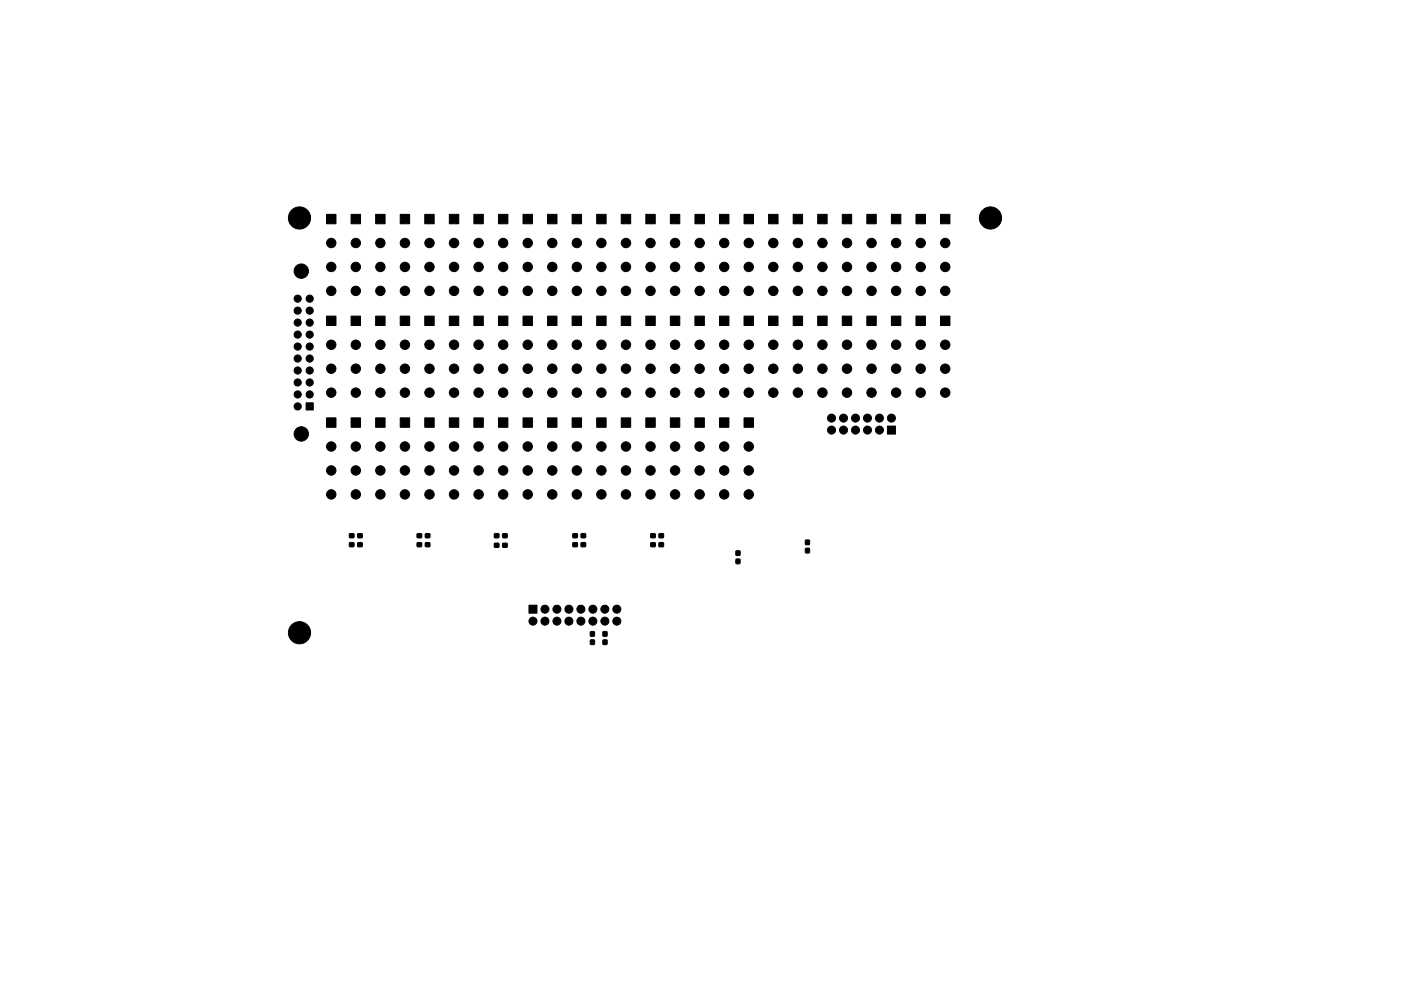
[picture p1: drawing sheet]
<svg xmlns="http://www.w3.org/2000/svg" width="297mm" height="210mm" viewBox="0 0 297 210" stroke-linecap="round" stroke-linejoin="round" font-family="sans-serif">
<g fill="#000" stroke="#000" stroke-width=".21">
<path d="M69.2 45.5h2v2h-2zM74.4 45.5h2v2h-2zM79.6 45.5h2v2h-2zM84.9 45.5h2v2h-2zM90.1 45.5h2v2h-2zM95.3 45.5h2v2h-2zM100.5 45.5h2v2h-2zM105.7 45.5h2v2h-2zM110.9 45.5h2v2h-2zM116.1 45.5h2v2h-2zM121.3 45.5h2v2h-2zM126.5 45.5h2v2h-2z"/>
<path d="M131.7 45.5h2v2h-2zM136.9 45.5h2v2h-2zM142.1 45.5h2v2h-2zM147.3 45.5h2v2h-2zM152.5 45.5h2v2h-2zM157.8 45.5h1.9v2h-1.9zM163 45.5h2v2h-2zM168.2 45.5h2v2h-2zM173.4 45.5h2v2h-2zM178.6 45.5h2v2h-2zM183.8 45.5h2v2h-2zM189 45.5h2v2h-2z"/>
<path d="M194.2 45.5h2v2h-2zM199.4 45.5h2v2h-2zM69.2 67.1h2v2h-2zM74.4 67.1h2v2h-2zM79.6 67.1h2v2h-2zM84.9 67.1h2v2h-2zM90.1 67.1h2v2h-2zM95.3 67.1h2v2h-2zM100.5 67.1h2v2h-2zM105.7 67.1h2v2h-2zM110.9 67.1h2v2h-2zM116.1 67.1h2v2h-2z"/>
<path d="M121.3 67.1h2v2h-2zM126.5 67.1h2v2h-2zM131.7 67.1h2v2h-2zM136.9 67.1h2v2h-2zM142.1 67.1h2v2h-2zM147.3 67.1h2v2h-2zM152.5 67.1h2v2h-2zM157.8 67.1h1.9v2h-1.9zM163 67.1h2v2h-2zM168.2 67.1h2v2h-2zM173.4 67.1h2v2h-2zM178.6 67.1h2v2h-2z"/>
<path d="M183.8 67.1h2v2h-2zM189 67.1h2v2h-2zM194.2 67.1h2v2h-2zM199.4 67.1h2v2h-2zM64.9 85.5h1.5v1.5h-1.5zM69.2 88.7h2v2h-2zM74.4 88.7h2v2h-2zM79.6 88.7h2v2h-2zM84.9 88.7h2v2h-2zM90.1 88.7h2v2h-2zM95.3 88.7h2v2h-2zM100.5 88.7h2v2h-2z"/>
<path d="M105.7 88.7h2v2h-2zM110.9 88.7h2v2h-2zM116.1 88.7h2v2h-2zM121.3 88.7h2v2h-2zM126.5 88.7h2v2h-2zM131.7 88.7h2v2h-2zM136.9 88.7h2v2h-2zM142.1 88.7h2v2h-2zM147.3 88.7h2v2h-2zM152.5 88.7h2v2h-2zM157.8 88.7h1.9v2h-1.9zM188.1 90.4h1.8v1.7h-1.8z"/>
<path d="M74.1 115.2l.9-.1v.9h-.9zM74.1 113.3l.9-.1v.8l-.9 .1zM75.9 115.2l.9-.1v.9h-.9zM75.9 113.3l.9-.1v.8l-.9 .1zM88.5 115.2l.9-.1v.9h-.9zM88.5 113.3l.9-.1v.8l-.9 .1zM90.2 115.2l.9-.1v.9h-.9zM90.2 113.3l.9-.1v.8l-.9 .1zM104.8 115.3h.9l.1 .8h-.9zM104.8 113.3l.9-.1 .1 .8-.9 .1zM106.6 115.3h.9v.8h-.9zM106.6 113.3l.9-.1v.8l-.9 .1z"/>
<path d="M121.5 115.2l.9-.1v.9h-.9zM121.5 113.3l.9-.1v.8l-.9 .1zM123.2 115.2l.9-.1 .1 .9h-1zM123.2 113.3l.9-.1 .1 .8-1 .1zM138 115.2l.9-.1v.9h-.9zM138 113.3l.9-.1v.8l-.9 .1zM139.7 115.2l.9-.1 .1 .9h-.9zM139.7 113.3l.9-.1 .1 .8-.9 .1zM156.1 118.7h.8v.9l-.9-.1zM156.1 116.9h.8v.9h-.9zM170.8 116.4h.8v.9h-.8zM170.8 114.6h.8v.9h-.8z"/>
<path d="M112.1 128.4h1.7v1.7h-1.7zM125.2 135.8h.8v.9h-.8zM125.2 134l.8 .1v.9l-.8-.1zM127.9 135.8h.8v.9h-.9zM127.9 134l.8 .1v.9l-.9-.1z"/>
<circle cx="63.5" cy="46.2" r="2.35"/>
<circle cx="63.9" cy="57.5" r="1.53"/>
<circle cx="70.2" cy="51.6" r="1"/>
<circle cx="70.2" cy="56.6" r="1"/>
<circle cx="75.4" cy="51.6" r="1"/>
<circle cx="75.4" cy="56.6" r="1"/>
<circle cx="80.6" cy="51.6" r="1"/>
<circle cx="80.6" cy="56.6" r="1"/>
<circle cx="85.9" cy="51.6" r="1"/>
<circle cx="85.9" cy="56.6" r="1"/>
<circle cx="91.1" cy="56.6" r="1"/>
<circle cx="91.1" cy="51.6" r="1"/>
<circle cx="96.3" cy="56.6" r="1"/>
<circle cx="96.3" cy="51.6" r="1"/>
<circle cx="101.5" cy="51.6" r="1"/>
<circle cx="101.5" cy="56.6" r="1"/>
<circle cx="106.7" cy="51.6" r="1"/>
<circle cx="106.7" cy="56.6" r="1"/>
<circle cx="111.9" cy="56.6" r="1"/>
<circle cx="111.9" cy="51.6" r="1"/>
<circle cx="117.1" cy="51.6" r="1"/>
<circle cx="117.1" cy="56.6" r="1"/>
<circle cx="122.3" cy="51.6" r="1"/>
<circle cx="122.3" cy="56.6" r="1"/>
<circle cx="127.5" cy="51.6" r="1"/>
<circle cx="127.5" cy="56.6" r="1"/>
<circle cx="132.7" cy="56.6" r="1"/>
<circle cx="132.7" cy="51.6" r="1"/>
<circle cx="137.9" cy="56.6" r="1"/>
<circle cx="137.9" cy="51.6" r="1"/>
<circle cx="143.1" cy="56.6" r="1"/>
<circle cx="143.1" cy="51.6" r="1"/>
<circle cx="148.3" cy="56.6" r="1"/>
<circle cx="148.3" cy="51.6" r="1"/>
<circle cx="153.5" cy="56.6" r="1"/>
<circle cx="153.5" cy="51.6" r="1"/>
<circle cx="158.7" cy="51.6" r="1"/>
<circle cx="158.7" cy="56.6" r="1"/>
<circle cx="164" cy="51.6" r="1"/>
<circle cx="164" cy="56.6" r="1"/>
<circle cx="169.2" cy="56.6" r="1"/>
<circle cx="169.2" cy="51.6" r="1"/>
<circle cx="174.4" cy="56.6" r="1"/>
<circle cx="174.4" cy="51.6" r="1"/>
<circle cx="179.6" cy="56.6" r="1"/>
<circle cx="179.6" cy="51.6" r="1"/>
<circle cx="184.8" cy="51.6" r="1"/>
<circle cx="184.8" cy="56.6" r="1"/>
<circle cx="190" cy="56.6" r="1"/>
<circle cx="190" cy="51.6" r="1"/>
<circle cx="195.2" cy="56.6" r="1"/>
<circle cx="195.2" cy="51.6" r="1"/>
<circle cx="200.4" cy="56.6" r="1"/>
<circle cx="200.4" cy="51.6" r="1"/>
<circle cx="210" cy="46.2" r="2.35"/>
<circle cx="63.1" cy="63.4" r=".76"/>
<circle cx="63.1" cy="78.6" r=".76"/>
<circle cx="63.1" cy="73.5" r=".76"/>
<circle cx="63.1" cy="68.4" r=".76"/>
<circle cx="63.1" cy="71" r=".76"/>
<circle cx="63.1" cy="65.9" r=".76"/>
<circle cx="63.1" cy="76.1" r=".76"/>
<circle cx="65.7" cy="71" r=".76"/>
<circle cx="65.7" cy="78.6" r=".76"/>
<circle cx="65.7" cy="65.9" r=".76"/>
<circle cx="65.7" cy="68.4" r=".76"/>
<circle cx="65.7" cy="76.1" r=".76"/>
<circle cx="65.7" cy="63.4" r=".76"/>
<circle cx="65.7" cy="73.5" r=".76"/>
<circle cx="70.2" cy="78.2" r="1"/>
<circle cx="70.2" cy="73.1" r="1"/>
<circle cx="70.2" cy="61.7" r="1"/>
<circle cx="75.4" cy="78.2" r="1"/>
<circle cx="75.4" cy="73.1" r="1"/>
<circle cx="75.4" cy="61.7" r="1"/>
<circle cx="80.6" cy="78.2" r="1"/>
<circle cx="80.6" cy="73.1" r="1"/>
<circle cx="80.6" cy="61.7" r="1"/>
<circle cx="85.9" cy="78.2" r="1"/>
<circle cx="85.9" cy="73.1" r="1"/>
<circle cx="85.9" cy="61.7" r="1"/>
<circle cx="91.1" cy="78.2" r="1"/>
<circle cx="91.1" cy="73.1" r="1"/>
<circle cx="91.1" cy="61.7" r="1"/>
<circle cx="96.3" cy="78.2" r="1"/>
<circle cx="96.3" cy="61.7" r="1"/>
<circle cx="96.3" cy="73.1" r="1"/>
<circle cx="101.5" cy="73.1" r="1"/>
<circle cx="101.5" cy="61.7" r="1"/>
<circle cx="101.5" cy="78.2" r="1"/>
<circle cx="106.7" cy="73.1" r="1"/>
<circle cx="106.7" cy="78.2" r="1"/>
<circle cx="106.7" cy="61.7" r="1"/>
<circle cx="111.9" cy="61.7" r="1"/>
<circle cx="111.9" cy="78.2" r="1"/>
<circle cx="111.9" cy="73.1" r="1"/>
<circle cx="117.1" cy="61.7" r="1"/>
<circle cx="117.1" cy="73.1" r="1"/>
<circle cx="117.1" cy="78.2" r="1"/>
<circle cx="122.3" cy="78.2" r="1"/>
<circle cx="122.3" cy="61.7" r="1"/>
<circle cx="122.3" cy="73.1" r="1"/>
<circle cx="127.5" cy="73.1" r="1"/>
<circle cx="127.5" cy="78.2" r="1"/>
<circle cx="127.5" cy="61.7" r="1"/>
<circle cx="132.7" cy="78.2" r="1"/>
<circle cx="132.7" cy="73.1" r="1"/>
<circle cx="132.7" cy="61.7" r="1"/>
<circle cx="137.9" cy="78.2" r="1"/>
<circle cx="137.9" cy="73.1" r="1"/>
<circle cx="137.9" cy="61.7" r="1"/>
<circle cx="143.1" cy="78.2" r="1"/>
<circle cx="143.1" cy="73.1" r="1"/>
<circle cx="143.1" cy="61.7" r="1"/>
<circle cx="148.3" cy="78.2" r="1"/>
<circle cx="148.3" cy="73.1" r="1"/>
<circle cx="148.3" cy="61.7" r="1"/>
<circle cx="153.5" cy="78.2" r="1"/>
<circle cx="153.5" cy="73.1" r="1"/>
<circle cx="153.5" cy="61.7" r="1"/>
<circle cx="158.7" cy="73.1" r="1"/>
<circle cx="158.7" cy="78.2" r="1"/>
<circle cx="158.7" cy="61.7" r="1"/>
<circle cx="164" cy="78.2" r="1"/>
<circle cx="164" cy="73.1" r="1"/>
<circle cx="164" cy="61.7" r="1"/>
<circle cx="169.2" cy="73.1" r="1"/>
<circle cx="169.2" cy="78.2" r="1"/>
<circle cx="169.2" cy="61.7" r="1"/>
<circle cx="174.4" cy="61.7" r="1"/>
<circle cx="174.4" cy="73.1" r="1"/>
<circle cx="174.4" cy="78.2" r="1"/>
<circle cx="179.6" cy="78.2" r="1"/>
<circle cx="179.6" cy="61.7" r="1"/>
<circle cx="179.6" cy="73.1" r="1"/>
<circle cx="184.8" cy="73.1" r="1"/>
<circle cx="184.8" cy="61.7" r="1"/>
<circle cx="184.8" cy="78.2" r="1"/>
<circle cx="190" cy="78.2" r="1"/>
<circle cx="190" cy="73.1" r="1"/>
<circle cx="190" cy="61.7" r="1"/>
<circle cx="195.2" cy="73.1" r="1"/>
<circle cx="195.2" cy="78.2" r="1"/>
<circle cx="195.2" cy="61.7" r="1"/>
<circle cx="200.4" cy="73.1" r="1"/>
<circle cx="200.4" cy="61.7" r="1"/>
<circle cx="200.4" cy="78.2" r="1"/>
<circle cx="63.1" cy="86.2" r=".76"/>
<circle cx="63.1" cy="83.7" r=".76"/>
<circle cx="63.1" cy="81.1" r=".76"/>
<circle cx="63.9" cy="92.1" r="1.53"/>
<circle cx="65.7" cy="83.7" r=".76"/>
<circle cx="65.7" cy="81.1" r=".76"/>
<circle cx="70.2" cy="99.8" r="1"/>
<circle cx="70.2" cy="94.7" r="1"/>
<circle cx="70.2" cy="83.3" r="1"/>
<circle cx="75.4" cy="99.8" r="1"/>
<circle cx="75.4" cy="83.3" r="1"/>
<circle cx="75.4" cy="94.7" r="1"/>
<circle cx="80.6" cy="99.8" r="1"/>
<circle cx="80.6" cy="83.3" r="1"/>
<circle cx="80.6" cy="94.7" r="1"/>
<circle cx="85.9" cy="99.8" r="1"/>
<circle cx="85.9" cy="83.3" r="1"/>
<circle cx="85.9" cy="94.7" r="1"/>
<circle cx="91.1" cy="94.7" r="1"/>
<circle cx="91.1" cy="83.3" r="1"/>
<circle cx="91.1" cy="99.8" r="1"/>
<circle cx="96.3" cy="99.8" r="1"/>
<circle cx="96.3" cy="83.3" r="1"/>
<circle cx="96.3" cy="94.7" r="1"/>
<circle cx="101.5" cy="83.3" r="1"/>
<circle cx="101.5" cy="99.8" r="1"/>
<circle cx="101.5" cy="94.7" r="1"/>
<circle cx="106.7" cy="94.7" r="1"/>
<circle cx="106.7" cy="83.3" r="1"/>
<circle cx="106.7" cy="99.8" r="1"/>
<circle cx="111.9" cy="83.3" r="1"/>
<circle cx="111.9" cy="99.8" r="1"/>
<circle cx="111.9" cy="94.7" r="1"/>
<circle cx="117.1" cy="94.7" r="1"/>
<circle cx="117.1" cy="83.3" r="1"/>
<circle cx="117.1" cy="99.8" r="1"/>
<circle cx="122.3" cy="83.3" r="1"/>
<circle cx="122.3" cy="99.8" r="1"/>
<circle cx="122.3" cy="94.7" r="1"/>
<circle cx="127.5" cy="99.8" r="1"/>
<circle cx="127.5" cy="83.3" r="1"/>
<circle cx="127.5" cy="94.7" r="1"/>
<circle cx="132.7" cy="99.8" r="1"/>
<circle cx="132.7" cy="83.3" r="1"/>
<circle cx="132.7" cy="94.7" r="1"/>
<circle cx="137.9" cy="99.8" r="1"/>
<circle cx="137.9" cy="94.7" r="1"/>
<circle cx="137.9" cy="83.3" r="1"/>
<circle cx="143.1" cy="99.8" r="1"/>
<circle cx="143.1" cy="83.3" r="1"/>
<circle cx="143.1" cy="94.7" r="1"/>
<circle cx="148.3" cy="94.7" r="1"/>
<circle cx="148.3" cy="99.8" r="1"/>
<circle cx="148.3" cy="83.3" r="1"/>
<circle cx="153.5" cy="83.3" r="1"/>
<circle cx="153.5" cy="94.7" r="1"/>
<circle cx="153.5" cy="99.8" r="1"/>
<circle cx="158.7" cy="94.7" r="1"/>
<circle cx="158.7" cy="83.3" r="1"/>
<circle cx="158.7" cy="99.8" r="1"/>
<circle cx="164" cy="83.3" r="1"/>
<circle cx="169.2" cy="83.3" r="1"/>
<circle cx="174.4" cy="83.3" r="1"/>
<circle cx="176.3" cy="88.7" r=".85"/>
<circle cx="176.3" cy="91.2" r=".85"/>
<circle cx="178.8" cy="88.7" r=".85"/>
<circle cx="178.8" cy="91.2" r=".85"/>
<circle cx="179.6" cy="83.3" r="1"/>
<circle cx="181.4" cy="88.7" r=".85"/>
<circle cx="181.4" cy="91.2" r=".85"/>
<circle cx="183.9" cy="88.7" r=".85"/>
<circle cx="183.9" cy="91.2" r=".85"/>
<circle cx="184.8" cy="83.3" r="1"/>
<circle cx="186.5" cy="88.7" r=".85"/>
<circle cx="186.5" cy="91.2" r=".85"/>
<circle cx="189" cy="88.7" r=".85"/>
<circle cx="190" cy="83.3" r="1"/>
<circle cx="195.2" cy="83.3" r="1"/>
<circle cx="200.4" cy="83.3" r="1"/>
<circle cx="70.2" cy="104.9" r="1"/>
<circle cx="75.4" cy="104.9" r="1"/>
<circle cx="80.6" cy="104.9" r="1"/>
<circle cx="85.9" cy="104.9" r="1"/>
<circle cx="91.1" cy="104.9" r="1"/>
<circle cx="96.3" cy="104.9" r="1"/>
<circle cx="101.5" cy="104.9" r="1"/>
<circle cx="106.7" cy="104.9" r="1"/>
<circle cx="111.9" cy="104.9" r="1"/>
<circle cx="117.1" cy="104.9" r="1"/>
<circle cx="122.3" cy="104.9" r="1"/>
<circle cx="127.5" cy="104.9" r="1"/>
<circle cx="132.7" cy="104.9" r="1"/>
<circle cx="137.9" cy="104.9" r="1"/>
<circle cx="143.1" cy="104.9" r="1"/>
<circle cx="148.3" cy="104.9" r="1"/>
<circle cx="153.5" cy="104.9" r="1"/>
<circle cx="158.7" cy="104.9" r="1"/>
<circle cx="63.5" cy="134.2" r="2.35"/>
<circle cx="113" cy="131.8" r=".85"/>
<circle cx="115.5" cy="131.8" r=".85"/>
<circle cx="115.5" cy="129.2" r=".85"/>
<circle cx="118.1" cy="131.8" r=".85"/>
<circle cx="118.1" cy="129.2" r=".85"/>
<circle cx="120.6" cy="129.2" r=".85"/>
<circle cx="120.6" cy="131.8" r=".85"/>
<circle cx="123.2" cy="131.8" r=".85"/>
<circle cx="123.2" cy="129.2" r=".85"/>
<circle cx="125.7" cy="129.2" r=".85"/>
<circle cx="125.7" cy="131.8" r=".85"/>
<circle cx="128.2" cy="129.2" r=".85"/>
<circle cx="128.2" cy="131.8" r=".85"/>
<circle cx="130.8" cy="131.8" r=".85"/>
<circle cx="130.8" cy="129.2" r=".85"/>
</g>
</svg>
